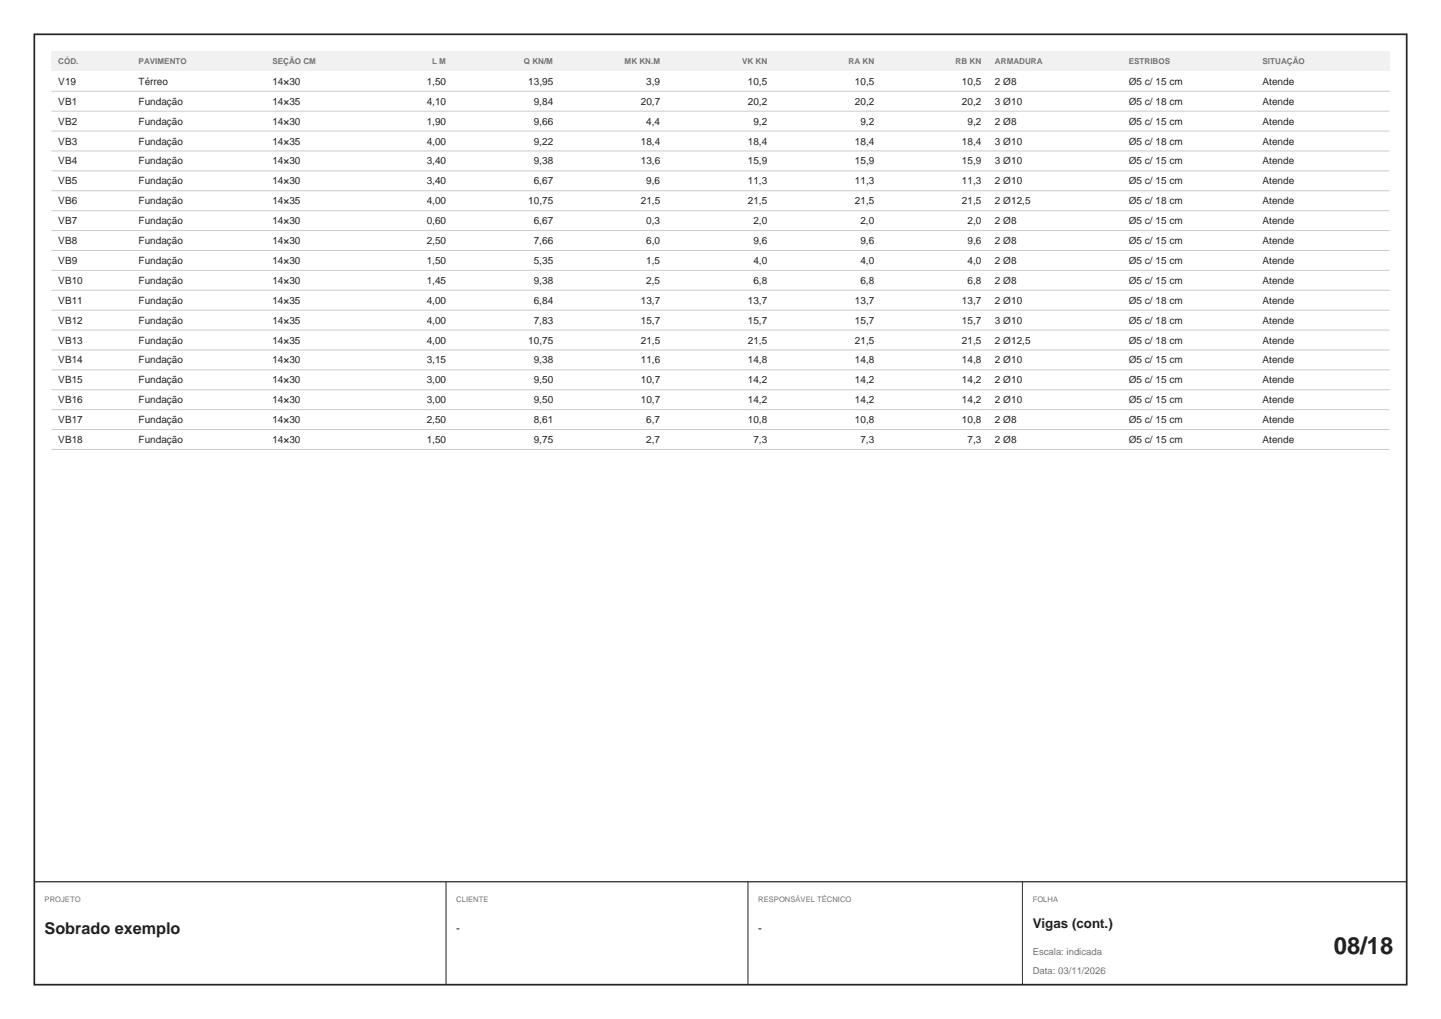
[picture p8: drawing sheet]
<svg xmlns="http://www.w3.org/2000/svg" width="420mm" height="297mm" viewBox="0 0 420 297" stroke-linecap="round" stroke-linejoin="round" font-family="sans-serif">
<defs><g id="words">
<text font-size="6.9" fill="#1f2328" x="388.8" y="278">08/18</text>
<text font-size="4.7" fill="#1f2328" x="13" y="272.2">Sobrado exemplo</text>
<text font-size="3.9" fill="#1f2328" x="301" y="270.4">Vigas (cont.)</text>
<g font-size="3.3" fill="#1f2328">
<text x="133" y="271.7">-</text>
<text x="221" y="271.7">-</text>
</g>
<g font-size="2.9" fill="#1f2328">
<text x="17" y="24.7">V19</text>
<text x="40.4" y="24.7">Térreo</text>
<text x="79.4" y="24.7">14×30</text>
<text x="124.4" y="24.7">1,50</text>
<text x="154" y="24.7">13,95</text>
<text x="188.4" y="24.7">3,9</text>
<text x="218" y="24.7">10,5</text>
<text x="249.2" y="24.7">10,5</text>
<text x="280.4" y="24.7">10,5</text>
<text x="290" y="24.7">2 Ø8</text>
<text x="329" y="24.7">Ø5 c/ 15 cm</text>
<text x="368" y="24.7">Atende</text>
<text x="17" y="30.5">VB1</text>
<text x="40.4" y="30.5">Fundação</text>
<text x="79.4" y="30.5">14×35</text>
<text x="124.4" y="30.5">4,10</text>
<text x="155.6" y="30.5">9,84</text>
<text x="186.8" y="30.5">20,7</text>
<text x="218" y="30.5">20,2</text>
<text x="249.2" y="30.5">20,2</text>
<text x="280.4" y="30.5">20,2</text>
<text x="290" y="30.5">3 Ø10</text>
<text x="329" y="30.5">Ø5 c/ 18 cm</text>
<text x="368" y="30.5">Atende</text>
<text x="17" y="36.3">VB2</text>
<text x="40.4" y="36.3">Fundação</text>
<text x="79.4" y="36.3">14×30</text>
<text x="124.4" y="36.3">1,90</text>
<text x="155.6" y="36.3">9,66</text>
<text x="188.4" y="36.3">4,4</text>
<text x="219.6" y="36.3">9,2</text>
<text x="250.8" y="36.3">9,2</text>
<text x="282" y="36.3">9,2</text>
<text x="290" y="36.3">2 Ø8</text>
<text x="329" y="36.3">Ø5 c/ 15 cm</text>
<text x="368" y="36.3">Atende</text>
<text x="17" y="42.1">VB3</text>
<text x="17" y="47.9">VB4</text>
<text x="40.4" y="42.1">Fundação</text>
<text x="40.4" y="47.9">Fundação</text>
<text x="79.4" y="42.1">14×35</text>
<text x="79.4" y="47.9">14×30</text>
<text x="124.4" y="42.1">4,00</text>
<text x="124.4" y="47.9">3,40</text>
<text x="155.6" y="42.1">9,22</text>
<text x="155.6" y="47.9">9,38</text>
<text x="186.8" y="42.1">18,4</text>
<text x="186.8" y="47.9">13,6</text>
<text x="218" y="42.1">18,4</text>
<text x="218" y="47.9">15,9</text>
<text x="249.2" y="42.1">18,4</text>
<text x="249.2" y="47.9">15,9</text>
<text x="280.4" y="42.1">18,4</text>
<text x="280.4" y="47.9">15,9</text>
<text x="290" y="42.1">3 Ø10</text>
<text x="290" y="47.9">3 Ø10</text>
<text x="329" y="42.1">Ø5 c/ 18 cm</text>
<text x="329" y="47.9">Ø5 c/ 15 cm</text>
<text x="368" y="42.1">Atende</text>
<text x="368" y="47.9">Atende</text>
<text x="17" y="53.7">VB5</text>
<text x="40.4" y="53.7">Fundação</text>
<text x="79.4" y="53.7">14×30</text>
<text x="124.4" y="53.7">3,40</text>
<text x="155.6" y="53.7">6,67</text>
<text x="188.4" y="53.7">9,6</text>
<text x="218" y="53.7">11,3</text>
<text x="249.2" y="53.7">11,3</text>
<text x="280.4" y="53.7">11,3</text>
<text x="290" y="53.7">2 Ø10</text>
<text x="329" y="53.7">Ø5 c/ 15 cm</text>
<text x="368" y="53.7">Atende</text>
<text x="17" y="59.5">VB6</text>
<text x="40.4" y="59.5">Fundação</text>
<text x="79.4" y="59.5">14×35</text>
<text x="124.4" y="59.5">4,00</text>
<text x="154" y="59.5">10,75</text>
<text x="186.8" y="59.5">21,5</text>
<text x="218" y="59.5">21,5</text>
<text x="249.2" y="59.5">21,5</text>
<text x="280.4" y="59.5">21,5</text>
<text x="290" y="59.5">2 Ø12,5</text>
<text x="329" y="59.5">Ø5 c/ 18 cm</text>
<text x="368" y="59.5">Atende</text>
<text x="17" y="65.3">VB7</text>
<text x="40.4" y="65.3">Fundação</text>
<text x="79.4" y="65.3">14×30</text>
<text x="124.4" y="65.3">0,60</text>
<text x="155.6" y="65.3">6,67</text>
<text x="188.4" y="65.3">0,3</text>
<text x="219.6" y="65.3">2,0</text>
<text x="250.8" y="65.3">2,0</text>
<text x="282" y="65.3">2,0</text>
<text x="290" y="65.3">2 Ø8</text>
<text x="329" y="65.3">Ø5 c/ 15 cm</text>
<text x="368" y="65.3">Atende</text>
<text x="17" y="71.1">VB8</text>
<text x="40.4" y="71.1">Fundação</text>
<text x="79.4" y="71.1">14×30</text>
<text x="124.4" y="71.1">2,50</text>
<text x="155.6" y="71.1">7,66</text>
<text x="188.4" y="71.1">6,0</text>
<text x="219.6" y="71.1">9,6</text>
<text x="250.8" y="71.1">9,6</text>
<text x="282" y="71.1">9,6</text>
<text x="290" y="71.1">2 Ø8</text>
<text x="329" y="71.1">Ø5 c/ 15 cm</text>
<text x="368" y="71.1">Atende</text>
<text x="17" y="76.9">VB9</text>
<text x="40.4" y="76.9">Fundação</text>
<text x="79.4" y="76.9">14×30</text>
<text x="124.4" y="76.9">1,50</text>
<text x="155.6" y="76.9">5,35</text>
<text x="188.4" y="76.9">1,5</text>
<text x="219.6" y="76.9">4,0</text>
<text x="250.8" y="76.9">4,0</text>
<text x="282" y="76.9">4,0</text>
<text x="290" y="76.9">2 Ø8</text>
<text x="329" y="76.9">Ø5 c/ 15 cm</text>
<text x="368" y="76.9">Atende</text>
<text x="17" y="82.7">VB10</text>
<text x="40.4" y="82.7">Fundação</text>
<text x="79.4" y="82.7">14×30</text>
<text x="124.4" y="82.7">1,45</text>
<text x="155.6" y="82.7">9,38</text>
<text x="188.4" y="82.7">2,5</text>
<text x="219.6" y="82.7">6,8</text>
<text x="250.8" y="82.7">6,8</text>
<text x="282" y="82.7">6,8</text>
<text x="290" y="82.7">2 Ø8</text>
<text x="329" y="82.7">Ø5 c/ 15 cm</text>
<text x="368" y="82.7">Atende</text>
<text x="17" y="88.5">VB11</text>
<text x="40.4" y="88.5">Fundação</text>
<text x="79.4" y="88.5">14×35</text>
<text x="124.4" y="88.5">4,00</text>
<text x="155.6" y="88.5">6,84</text>
<text x="186.8" y="88.5">13,7</text>
<text x="218" y="88.5">13,7</text>
<text x="249.2" y="88.5">13,7</text>
<text x="280.4" y="88.5">13,7</text>
<text x="290" y="88.5">2 Ø10</text>
<text x="329" y="88.5">Ø5 c/ 18 cm</text>
<text x="368" y="88.5">Atende</text>
<text x="17" y="94.3">VB12</text>
<text x="40.4" y="94.3">Fundação</text>
<text x="79.4" y="94.3">14×35</text>
<text x="124.4" y="94.3">4,00</text>
<text x="155.6" y="94.3">7,83</text>
<text x="186.8" y="94.3">15,7</text>
<text x="218" y="94.3">15,7</text>
<text x="249.2" y="94.3">15,7</text>
<text x="280.4" y="94.3">15,7</text>
<text x="290" y="94.3">3 Ø10</text>
<text x="329" y="94.3">Ø5 c/ 18 cm</text>
<text x="368" y="94.3">Atende</text>
<text x="17" y="100.1">VB13</text>
<text x="40.4" y="100.1">Fundação</text>
<text x="79.4" y="100.1">14×35</text>
<text x="124.4" y="100.1">4,00</text>
<text x="154" y="100.1">10,75</text>
<text x="186.8" y="100.1">21,5</text>
<text x="218" y="100.1">21,5</text>
<text x="249.2" y="100.1">21,5</text>
<text x="280.4" y="100.1">21,5</text>
<text x="290" y="100.1">2 Ø12,5</text>
<text x="329" y="100.1">Ø5 c/ 18 cm</text>
<text x="368" y="100.1">Atende</text>
<text x="17" y="105.9">VB14</text>
<text x="40.4" y="105.9">Fundação</text>
<text x="79.4" y="105.9">14×30</text>
<text x="124.4" y="105.9">3,15</text>
<text x="155.6" y="105.9">9,38</text>
<text x="186.8" y="105.9">11,6</text>
<text x="218" y="105.9">14,8</text>
<text x="249.2" y="105.9">14,8</text>
<text x="280.4" y="105.9">14,8</text>
<text x="290" y="105.9">2 Ø10</text>
<text x="329" y="105.9">Ø5 c/ 15 cm</text>
<text x="368" y="105.9">Atende</text>
<text x="17" y="111.7">VB15</text>
<text x="40.4" y="111.7">Fundação</text>
<text x="79.4" y="111.7">14×30</text>
<text x="124.4" y="111.7">3,00</text>
<text x="155.6" y="111.7">9,50</text>
<text x="186.8" y="111.7">10,7</text>
<text x="218" y="111.7">14,2</text>
<text x="249.2" y="111.7">14,2</text>
<text x="280.4" y="111.7">14,2</text>
<text x="290" y="111.7">2 Ø10</text>
<text x="329" y="111.7">Ø5 c/ 15 cm</text>
<text x="368" y="111.7">Atende</text>
<text x="17" y="117.5">VB16</text>
<text x="40.4" y="117.5">Fundação</text>
<text x="79.4" y="117.5">14×30</text>
<text x="124.4" y="117.5">3,00</text>
<text x="155.6" y="117.5">9,50</text>
<text x="186.8" y="117.5">10,7</text>
<text x="218" y="117.5">14,2</text>
<text x="249.2" y="117.5">14,2</text>
<text x="280.4" y="117.5">14,2</text>
<text x="290" y="117.5">2 Ø10</text>
<text x="329" y="117.5">Ø5 c/ 15 cm</text>
<text x="368" y="117.5">Atende</text>
<text x="17" y="123.3">VB17</text>
<text x="40.4" y="123.3">Fundação</text>
<text x="79.4" y="123.3">14×30</text>
<text x="124.4" y="123.3">2,50</text>
<text x="155.6" y="123.3">8,61</text>
<text x="188.4" y="123.3">6,7</text>
<text x="218" y="123.3">10,8</text>
<text x="249.2" y="123.3">10,8</text>
<text x="280.4" y="123.3">10,8</text>
<text x="290" y="123.3">2 Ø8</text>
<text x="329" y="123.3">Ø5 c/ 15 cm</text>
<text x="368" y="123.3">Atende</text>
<text x="17" y="129.1">VB18</text>
<text x="40.4" y="129.1">Fundação</text>
<text x="79.4" y="129.1">14×30</text>
<text x="124.4" y="129.1">1,50</text>
<text x="155.6" y="129.1">9,75</text>
<text x="188.4" y="129.1">2,7</text>
<text x="219.6" y="129.1">7,3</text>
<text x="250.8" y="129.1">7,3</text>
<text x="282" y="129.1">7,3</text>
<text x="290" y="129.1">2 Ø8</text>
<text x="329" y="129.1">Ø5 c/ 15 cm</text>
<text x="368" y="129.1">Atende</text>
</g>
<g font-size="2.8" fill="#6b7480">
<text x="301" y="278.4">Escala: indicada</text>
<text x="301" y="283.8">Data: 03/11/2026</text>
</g>
<g font-size="2.4" fill="#6b7480">
<text x="17" y="18.7">CÓD.</text>
<text x="40.4" y="18.7">PAVIMENTO</text>
<text x="79.4" y="18.7">SEÇÃO CM</text>
<text x="125.9" y="18.7">L M</text>
<text x="152.7" y="18.7">Q KN/M</text>
<text x="182.1" y="18.7">MK KN.M</text>
<text x="216.3" y="18.7">VK KN</text>
<text x="247.3" y="18.7">RA KN</text>
<text x="278.5" y="18.7">RB KN</text>
<text x="290" y="18.7">ARMADURA</text>
<text x="329" y="18.7">ESTRIBOS</text>
<text x="368" y="18.7">SITUAÇÃO</text>
</g>
<g font-size="2.2" fill="#6b7480">
<text x="13" y="262.8">PROJETO</text>
<text x="133" y="262.8">CLIENTE</text>
<text x="221" y="262.8">RESPONSÁVEL TÉCNICO</text>
<text x="301" y="262.8">FOLHA</text>
</g>
</g></defs>
<path d="M10 10h400v277h-400z" fill="none" stroke="#1f2429" stroke-width=".5"/>
<path d="M15 15h390v5.8h-390z" fill="#edf2f5"/>
<g fill="none" stroke="#c4ccd6" stroke-width=".29">
<path d="M15 26.6h390M15 32.4h390M15 38.2h390M15 44h390M15 49.8h390M15 55.6h390M15 61.4h390M15 67.2h390M15 73h390M15 78.8h390M15 84.6h390M15 90.4h390"/>
<path d="M15 96.2h390M15 102h390M15 107.8h390M15 113.6h390M15 119.4h390M15 125.2h390M15 131h390"/>
</g>
<path d="M10 257h400" fill="none" stroke="#1f2429" stroke-width=".35"/>
<path d="M130 257v30M218 257v30M298 257v30" fill="none" stroke="#1f2429" stroke-width=".29"/>
<use href="#words"/>
</svg>
